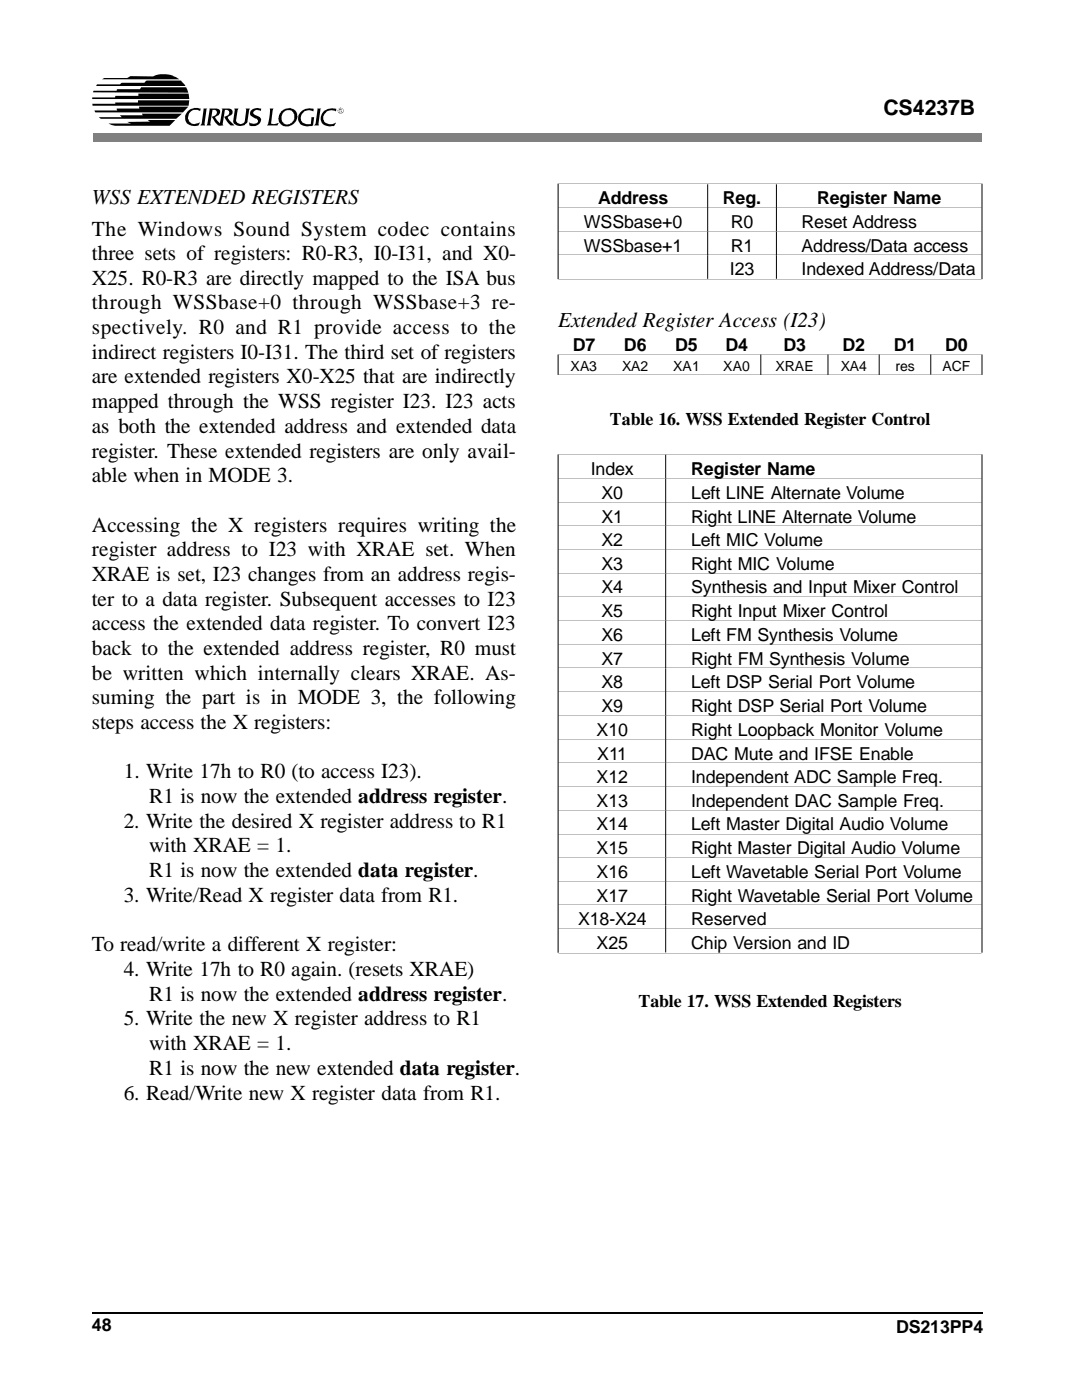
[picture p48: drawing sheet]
<svg xmlns="http://www.w3.org/2000/svg" width="216mm" height="279mm" viewBox="0 0 216 279" stroke-linecap="round" stroke-linejoin="round" font-family="sans-serif">
<defs><g id="words">
<g font-size="4.3">
<text x="176.3" y="23">CS4237B</text>
<text x="18.3" y="40.7">WSS EXTENDED REGISTERS</text>
<text x="18.3" y="47">The Windows Sound System codec contains</text>
<text x="18.3" y="51.9">three sets of registers: R0-R3, I0-I31, and X0-</text>
<text x="18.3" y="56.8">X25. R0-R3 are directly mapped to the ISA bus</text>
<text x="18.3" y="61.7">through WSSbase+0 through WSSbase+3 re-</text>
<text x="111.4" y="65.4">Extended Register Access (I23)</text>
<text x="18.3" y="66.7">spectively. R0 and R1 provide access to the</text>
<text x="18.3" y="71.6">indirect registers I0-I31. The third set of registers</text>
<text x="18.3" y="76.5">are extended registers X0-X25 that are indirectly</text>
<text x="18.3" y="81.5">mapped through the WSS register I23. I23 acts</text>
<text x="18.3" y="86.4">as both the extended address and extended data</text>
<text x="18.3" y="91.3">register. These extended registers are only avail-</text>
<text x="18.3" y="96.2">able when in MODE 3.</text>
<text x="18.3" y="106.1">Accessing the X registers requires writing the</text>
<text x="18.3" y="111">register address to I23 with XRAE set. When</text>
<text x="18.3" y="116">XRAE is set, I23 changes from an address regis-</text>
<text x="18.3" y="120.8">ter to a data register. Subsequent accesses to I23</text>
<text x="18.3" y="125.8">access the extended data register. To convert I23</text>
<text x="18.3" y="130.7">back to the extended address register, R0 must</text>
<text x="18.3" y="135.6">be written which internally clears XRAE. As-</text>
<text x="18.3" y="140.6">suming the part is in MODE 3, the following</text>
<text x="18.3" y="145.5">steps access the X registers:</text>
<text x="24.7" y="155.3">1. Write 17h to R0 (to access I23).</text>
<text x="29.8" y="160.3">R1 is now the extended address register.</text>
<text x="24.7" y="165.2">2. Write the desired X register address to R1</text>
<text x="29.8" y="170.1">with XRAE = 1.</text>
<text x="29.8" y="175.1">R1 is now the extended data register.</text>
<text x="24.7" y="180">3. Write/Read X register data from R1.</text>
<text x="18.3" y="189.9">To read/write a different X register:</text>
<text x="24.7" y="194.8">4. Write 17h to R0 again. (resets XRAE)</text>
<text x="29.8" y="199.7">R1 is now the extended address register.</text>
<text x="24.7" y="204.6">5. Write the new X register address to R1</text>
<text x="29.8" y="209.6">with XRAE = 1.</text>
<text x="29.8" y="214.5">R1 is now the new extended data register.</text>
<text x="24.7" y="219.4">6. Read/Write new X register data from R1.</text>
</g>
<g font-size="3.6">
<text x="119.4" y="40.8">Address</text>
<text x="144.2" y="40.8">Reg.</text>
<text x="163" y="40.8">Register Name</text>
<text x="116.5" y="45.5">WSSbase+0</text>
<text x="145.8" y="45.5">R0</text>
<text x="159.9" y="45.5">Reset Address</text>
<text x="116.5" y="50.2">WSSbase+1</text>
<text x="145.8" y="50.2">R1</text>
<text x="159.9" y="50.2">Address/Data access</text>
<text x="145.7" y="54.9">I23</text>
<text x="159.9" y="54.9">Indexed Address/Data</text>
<text x="114.3" y="70.1">D7</text>
<text x="124.5" y="70.1">D6</text>
<text x="134.7" y="70.1">D5</text>
<text x="144.8" y="70.1">D4</text>
<text x="156.3" y="70.1">D3</text>
<text x="168.1" y="70.1">D2</text>
<text x="178.4" y="70.1">D1</text>
<text x="188.6" y="70.1">D0</text>
<text x="121.7" y="84.9">Table 16. WSS Extended Register Control</text>
<text x="117.9" y="94.8">Index</text>
<text x="137.9" y="94.8">Register Name</text>
<text x="120" y="99.5">X0</text>
<text x="137.9" y="99.5">Left LINE Alternate Volume</text>
<text x="120" y="104.3">X1</text>
<text x="137.9" y="104.3">Right LINE Alternate Volume</text>
<text x="120" y="109">X2</text>
<text x="120" y="113.7">X3</text>
<text x="137.9" y="109">Left MIC Volume</text>
<text x="137.9" y="113.7">Right MIC Volume</text>
<text x="120" y="118.4">X4</text>
<text x="137.9" y="118.4">Synthesis and Input Mixer Control</text>
<text x="120" y="123.2">X5</text>
<text x="137.9" y="123.2">Right Input Mixer Control</text>
<text x="120" y="127.9">X6</text>
<text x="137.9" y="127.9">Left FM Synthesis Volume</text>
<text x="120" y="132.7">X7</text>
<text x="120" y="137.4">X8</text>
<text x="137.9" y="132.7">Right FM Synthesis Volume</text>
<text x="137.9" y="137.4">Left DSP Serial Port Volume</text>
<text x="120" y="142.1">X9</text>
<text x="137.9" y="142.1">Right DSP Serial Port Volume</text>
<text x="119" y="146.8">X10</text>
<text x="137.9" y="146.8">Right Loopback Monitor Volume</text>
<text x="119.2" y="151.6">X11</text>
<text x="137.9" y="151.6">DAC Mute and IFSE Enable</text>
<text x="119" y="156.3">X12</text>
<text x="119" y="161">X13</text>
<text x="137.9" y="156.3">Independent ADC Sample Freq.</text>
<text x="137.9" y="161">Independent DAC Sample Freq.</text>
<text x="119" y="165.7">X14</text>
<text x="137.9" y="165.7">Left Master Digital Audio Volume</text>
<text x="119" y="170.5">X15</text>
<text x="137.9" y="170.5">Right Master Digital Audio Volume</text>
<text x="119" y="175.2">X16</text>
<text x="119" y="180">X17</text>
<text x="137.9" y="180">Right Wavetable Serial Port Volume</text>
<text x="137.9" y="175.2">Left Wavetable Serial Port Volume</text>
<text x="115.4" y="184.6">X18-X24</text>
<text x="137.9" y="184.6">Reserved</text>
<text x="119" y="189.4">X25</text>
<text x="137.9" y="189.4">Chip Version and ID</text>
<text x="127.4" y="201">Table 17. WSS Extended Registers</text>
<text x="18.3" y="265.6">48</text>
<text x="178.8" y="266.1">DS213PP4</text>
</g>
<g font-size="2.8">
<text x="113.8" y="74.1">XA3</text>
<text x="124.1" y="74.1">XA2</text>
<text x="134.4" y="74.1">XA1</text>
<text x="144.3" y="74.1">XA0</text>
<text x="154.7" y="74.1">XRAE</text>
<text x="167.7" y="74.1">XA4</text>
<text x="178.7" y="74.1">res</text>
<text x="188.1" y="74.1">ACF</text>
</g>
</g></defs>
<g fill="none" stroke="#000" stroke-width=".2">
<path d="M141.2 36.8v9.4M154.9 36.8v9.4M195.9 36.7h-84.5v19M195.9 36.7v19M111.4 55.8h84.5M111.5 41.4h84.4M111.5 46.2h84.4M111.5 50.9h84.4M141.2 46.2v9.4M154.9 46.2v9.4M111.4 74.8h84.5M151.8 70.8v4"/>
<path d="M165.2 70.8v4M175.4 70.8v4M185.7 70.8v4M195.9 70.8h-84.5v4M195.9 70.8v4M111.5 95.5h84.4M132.8 90.8v4.7M132.8 95.5v9.4M195.9 90.7h-84.5v99.4M195.9 90.7v99.4M111.5 100.2h84.4M111.5 104.9h84.4"/>
<path d="M111.5 109.7h84.4M111.5 114.4h84.4M111.5 119.1h84.4M132.8 105v9.4M132.8 114.4v9.4M111.5 123.8h84.4M111.5 128.6h84.4M111.5 133.3h84.4M111.5 138.1h84.4M132.8 123.9v9.4M132.8 133.4v9.4M111.5 142.8h84.4"/>
<path d="M111.5 147.5h84.4M111.5 152.2h84.4M111.5 157h84.4M132.8 142.8v9.4M132.8 152.3v9.4M111.5 161.7h84.4M111.5 166.4h84.4M111.5 171.1h84.4M111.5 175.9h84.4M132.8 161.8v9.3M132.8 171.2v9.4M111.4 190.2h84.5"/>
<path d="M111.5 180.6h84.4M111.5 185.4h84.4M132.8 180.7v9.4"/>
</g>
<path d="M18.7 26.5h177.2v1.7h-177.2z" fill="#808080"/>
<g fill="#000">
<path d="M18.7 18.1h4.6l.1-.3h4.5l.3-.4h8.9l.5 1.1-19-.1z" fill-rule="evenodd"/>
<path d="M18.4 19.4h4.6v-.3h4.6v-.4h10l.2 1.1h-19.4z" fill-rule="evenodd"/>
<path d="M19.4 16.8h4.5l.4-.3h4.5l.5-.4h6.8l.9 1.1h-17.8z" fill-rule="evenodd"/>
<path d="M20.4 15.8l.4-.2h4.6l.6-.4 4.5 .1a5.3 5.3 0 0 1 5.3 .5z" fill-rule="evenodd"/>
<path d="M18.4 20.7h4.6v-.2h4.5v-.5h10.3l-.2 1.1h-19.1z" fill-rule="evenodd"/>
<path d="M18.8 22.1h4.6l-.1-.4h4.5l-.1-.4h9.9l-1.1 1.1h-17.5z" fill-rule="evenodd"/>
<path d="M19.7 23.4h4.6l-.4-.4h4.6l-.2-.3h8l-1.1 1h-15.1z" fill-rule="evenodd"/>
<path d="M21.6 24.7h4.6l-.8-.4h4.6l-.5-.3h5.5l-1.2 1.1h-10.9z" fill-rule="evenodd"/>
<path d="M37.4 22.3a2.7 2.7 0 0 1 2.7-.6l-.2 .5a1.52 1.52 0 0 0-1.9 .2 1.52 1.52 0 0 0-.2 1.9l.2 .2a1.29 1.29 0 0 0 1.5 .1l.4-.2a1.16 1.16 0 0 1-1.6 .7 1.64 1.64 0 0 1-1.3-1.1 1.64 1.64 0 0 1 .4-1.7z" fill-rule="evenodd"/>
<path d="M40.6 21.7h.8l-.2 .1-.4 2.9 .1 .3h-.9l.2-.3z" fill-rule="evenodd"/>
<path d="M41.7 21.7h1.8a.6 .6 0 0 1 .4 .9l-.3 .4-.7 .4 1.3 1.6h-.7l-.7-.7-.5-1a.75 .75 0 0 0 .9-.4 .75 .75 0 0 0-.3-1h-.5l-.4 2.8 .1 .3h-1l.3-.3 .4-2.8z" fill-rule="evenodd"/>
<path d="M44.2 21.7h1.6l.4 .2 .2 .2v.5l-.9 .8 .3 .7 1 .9h-.8l-.7-.7-.5-1a.75 .75 0 0 0 .8-.4 .75 .75 0 0 0-.1-.8l-.6-.2-.5 2.8 .2 .3h-.9l.2-.2 .5-2.9z" fill-rule="evenodd"/>
<path d="M46.7 21.7h.9l-.2 .3-.3 2a.9 .9 0 0 0 .9 .7 .9 .9 0 0 0 .9-.7l.2-2.1-.1-.2h.9l-.2 .3-.3 2.1a1.57 1.57 0 0 1-1.4 1.1 1.57 1.57 0 0 1-1.5-.9l.3-2.4z" fill-rule="evenodd"/>
<path d="M50 22.1l.4-.3 1-.3 .7 .2v.5a.89 .89 0 0 0-.9-.3 .89 .89 0 0 0-.7 .7l.5 .4a1 1 0 0 1 1.1 1.1 1.64 1.64 0 0 1-2.3 .9l-.1-.6a1.05 1.05 0 0 0 1.8-.3 .82 .82 0 0 0-.8-.6l-.2-.1a.83 .83 0 0 1-.5-1.3z" fill-rule="evenodd"/>
<path d="M53.8 21.7h.8l-.2 .4-.3 2.6 .6 .1 .9-.3-.2 .5h-2.1l.2-.3 .2-1z" fill-rule="evenodd"/>
<path d="M56.1 22.2l.7-.5 1-.2 .9 .4 .1 .1h-1.6l-.6 .3-.4 .6v1v.3l.6 .6h.7l.7-.2 .5-.8v-1l-.4-.7-.3-.1h.8l.4 .5 .2 .6-.1 .7-.3 .5-.5 .5-.9 .4h-.8l-.5-.2-.6-.6-.2-.6 .2-.9z" fill-rule="evenodd"/>
<path d="M60.2 22.1l.7-.4 .9-.1 .8 .1-.1 .5a1.58 1.58 0 0 0-2 .3 1.58 1.58 0 0 0-.1 2l.2 .1a1.68 1.68 0 0 0 1.4 .1l.1-1.3h.6l-.2 1.6a2.37 2.37 0 0 1-2.8-.5 1.74 1.74 0 0 1 .5-2.4z" fill-rule="evenodd"/>
<path d="M63.2 21.7h.9l-.2 .1-.4 2.9 .1 .3h-.9l.3-.3 .4-2.8z" fill-rule="evenodd"/>
<path d="M64.7 22.1a2.74 2.74 0 0 1 2.4-.4l-.1 .5a1.56 1.56 0 0 0-2 .2 1.56 1.56 0 0 0-.1 2.1l.2 .1a1.74 1.74 0 0 0 1.9-.1l-.3 .7a2.14 2.14 0 0 1-2.6-1.1v-.9z" fill-rule="evenodd"/>
<path d="M67.5 21.7l.2-.1-.2 .3v.5l.2 .2 .6-.1a.49 .49 0 0 0 .1-.8l-.2-.1 .2 .1a.57 .57 0 0 1-.2 .9l-.5 .1-.2-.1-.1-.4z" fill-rule="evenodd"/>
<path d="M67.7 21.7l.5 .2-.1 .2 .2 .3-.2-.1v-.2h-.3v-.2l.1 .2h.2v-.2h-.4z" fill-rule="evenodd"/>
<path d="M67.8 22.1l.1 .3h-.2z" fill-rule="evenodd"/>
<path d="M67.7 21.5l.5 .1z" fill-rule="evenodd"/>
</g>
<path d="M18.3 262h177.8" fill="none" stroke="#000" stroke-width=".32"/>
<use href="#words"/>
</svg>
